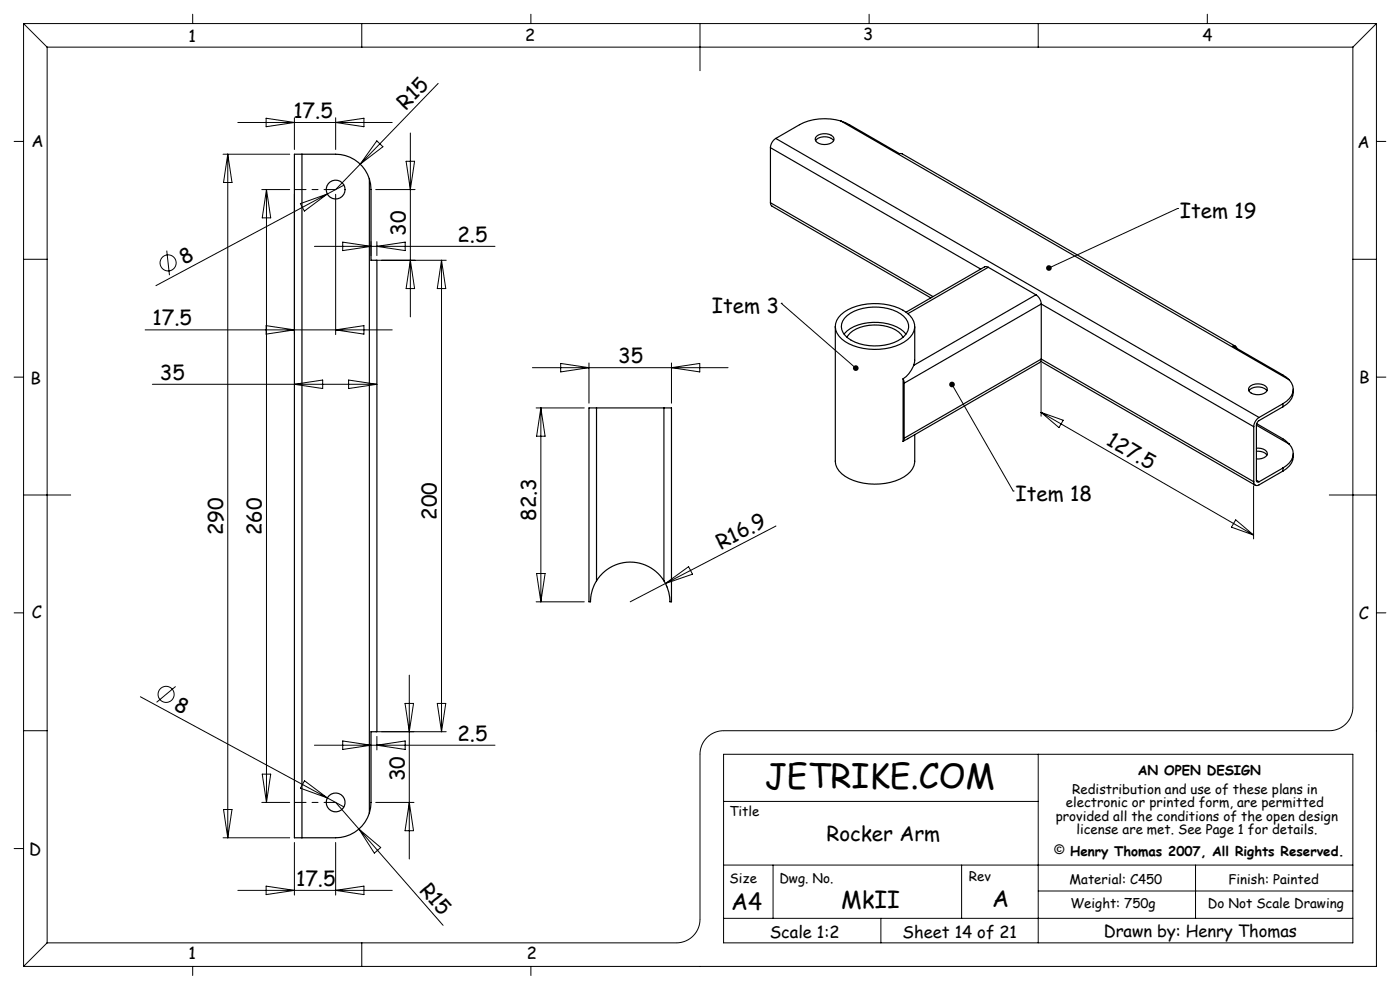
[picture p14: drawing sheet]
<svg xmlns="http://www.w3.org/2000/svg" width="297mm" height="210mm" viewBox="0 0 297 210" stroke-linecap="round" stroke-linejoin="round" font-family="sans-serif">
<defs><g id="words">
<text font-size="7.1" x="162.3" y="167.3">JETRIKE.COM</text>
<g font-size="4.9">
<text x="155.1" y="193">A4</text>
<text x="178.5" y="192.5">MkII</text>
<text x="210.5" y="192.3">A</text>
</g>
<g font-size="4.4">
<text x="86.1" y="23.4" transform="rotate(-46 86.1 23.4)">R15</text>
<text x="62.2" y="25">17.5</text>
<text x="250.3" y="46.3">Item 19</text>
<text x="86.1" y="50" transform="rotate(-90 86.1 50)">30</text>
<text x="97" y="51.3">2.5</text>
<text x="39.1" y="56.3" transform="rotate(-28 39.1 56.3)">8</text>
<text x="32.4" y="69">17.5</text>
<text x="151" y="66.4">Item 3</text>
<text x="131.1" y="77">35</text>
<text x="33.9" y="80.6">35</text>
<text x="234.5" y="94.2" transform="rotate(30 234.5 94.2)">127.5</text>
<text x="215.5" y="106.2">Item 18</text>
<text x="47.4" y="113.6" transform="rotate(-90 47.4 113.6)">290</text>
<text x="55.6" y="113.6" transform="rotate(-90 55.6 113.6)">260</text>
<text x="92.7" y="110.2" transform="rotate(-90 92.7 110.2)">200</text>
<text x="113.8" y="110.5" transform="rotate(-90 113.8 110.5)">82.3</text>
<text x="152.9" y="116.6" transform="rotate(-27 152.9 116.6)">R16.9</text>
<text x="36.7" y="150.4" transform="rotate(28 36.7 150.4)">8</text>
<text x="97" y="157.1">2.5</text>
<text x="85.9" y="165.8" transform="rotate(-90 85.9 165.8)">30</text>
<text x="175.3" y="178.4">Rocker Arm</text>
<text x="62.8" y="187.9">17.5</text>
<text x="88.8" y="188.9" transform="rotate(49 88.8 188.9)">R15</text>
</g>
<g font-size="3.5">
<text x="40" y="8.9">1</text>
<text x="111.4" y="8.6">2</text>
<text x="183.1" y="8.6">3</text>
<text x="255.1" y="8.7">4</text>
<text x="6.7" y="31.1">A</text>
<text x="288" y="31.4">A</text>
<text x="6.5" y="81.4">B</text>
<text x="288.3" y="81.2">B</text>
<text x="6.7" y="131.1">C</text>
<text x="288.3" y="131.3">C</text>
<text x="6.2" y="181.4">D</text>
<text x="40" y="203.5">1</text>
<text x="111.8" y="203.5">2</text>
<text x="163.3" y="199.1">Scale 1:2</text>
<text x="191.5" y="199">Sheet 14 of 21</text>
<text x="234.1" y="198.7">Drawn by: Henry Thomas</text>
</g>
<g font-size="2.8">
<text x="241.4" y="164.3">AN OPEN DESIGN</text>
<text x="154.7" y="173.2">Title</text>
<text x="226.1" y="171.2">electronic or printed form, are permitted</text>
<text x="227.5" y="168.4">Redistribution and use of these plans in</text>
<text x="224" y="174">provided all the conditions of the open design</text>
<text x="228.3" y="176.9">license are met. See Page 1 for details.</text>
<text x="223.7" y="181.1">© Henry Thomas 2007, All Rights Reserved.</text>
<text x="154.8" y="187.2">Size</text>
<text x="165.3" y="187.3">Dwg. No.</text>
<text x="205.5" y="186.8">Rev</text>
<text x="226.9" y="187.4">Material: C450</text>
<text x="260.6" y="187.4">Finish: Painted</text>
<text x="227.1" y="192.7">Weight: 750g</text>
<text x="256.3" y="192.6">Do Not Scale Drawing</text>
</g>
</g></defs>
<g fill="none" stroke="#000" stroke-width=".21">
<path d="M5 5h287M5 5v200M5 5l5 5M10 10v190M10 10h277M40.9 3v2M76.7 5v5M93 17.7l-21.8 22.5M112.6 3v2M148.5 5v10M184.4 3v2M220.3 5v5"/>
<path d="M256.1 3v2M287 10v140a5 5 0 0 1-5 5h-128.5a5 5 0 0 0-5 5v35a5 5 0 0 1-5 5h-133.5M292 5v200h-287M292 5l-5 5M3 30h2M47.3 32.7h14.2M48.3 32.7v145M48.3 32.7l.9 6h-1.8zM50.5 26h32.7M56.5 25.1l6 .9-6 .9zM62.5 25v6.7M71.2 25v6.7"/>
<path d="M71.2 26l6-.9v1.8zM73 39.3l-39.9 21.3M79.9 29.9l1.3 1.2-4.8 3.7zM86.2 34.2h1.8l-.9 6zM87.1 28.2v39M292 30h2M5 55h5M35.4 53.2l.6 5.2M55.5 40.2h6M56.5 40.2v130M56.5 40.2l.9 6h-1.8zM62.5 41.2v29.8"/>
<path d="M63.7 43.2l5.7-2-4.8 3.6zM66.7 52.3h38.3M71.2 41.2v29.8M72.7 51.4l6 .9-6 .9zM78.7 51.3v2.9M79.7 40.2h8.4M79.7 55.2h15M80 51.3v2.9M80 52.3l6-.9v1.8zM87.1 55.2l.9 6h-1.8zM93.7 55.2v100M93.7 55.2l.9 6h-1.8z"/>
<path d="M249.8 44.2h.1M249.8 44.2l-27.3 12.7M287 55h5M30.8 70h52.4M56.5 69.1l6 .9-6 .9zM71.2 70l6-.9v1.8zM112.9 78h41.5M118.9 77.1l6 .9-6 .9zM124.9 77v8.5M142.4 77v8.5M142.4 78l6-.9v1.8zM165.7 64.3h.1"/>
<path d="M165.7 64.3l15.8 13.8M220.9 77v11.3M3 80h2M32.3 81.5h47.7M62.5 81.5l6-.9v1.8zM74 80.6l6 .9-6 .9zM113.7 86.5h10.2M114.7 86.5v41.2M114.7 86.5l.9 6h-1.8zM202 81.6l12.9 22.6M220.9 87.5l45 26M220.9 87.5l4.7 1.6-.9 1.6z"/>
<path d="M292 80h2M5 105h10M164.6 111.6l-30.9 16.1M214.9 104.2h.1M262.1 110.3l3.8 3.2-4.7-1.7zM265.9 103v11.3M282 105h10M3 130h2M113.7 127.7h10.2M113.8 121.7h1.8l-.9 6zM141.2 123.8l4.9-3.6 .8 1.6zM141.3 124.1l.3 .6"/>
<path d="M292 130h2M5 155h5M29.8 147.8l43.2 23.4M37.3 145.6l-4.1 3.4M66.7 158.1h38.3M72.7 157.2l6 .9-6 .9zM79.7 155.2h15M80 156.2v2.9M80 158.1l6-.9v1.8zM85.9 149.2h1.8l-.9 6zM86.8 143.2v39M92.8 149.2h1.8l-.9 6z"/>
<path d="M47.3 177.7h14.2M47.4 171.7h1.8l-.9 6zM55.5 170.2h6M55.6 164.2h1.8l-.9 6zM62.5 178.7v11.2M64.6 165.6l4.8 3.7-5.7-2.1zM71.2 178.7v11.2M71.2 170.2l22.8 26.1M76.1 175.9l4.7 3.9-1.4 1.2zM79.7 170.2h8.1M86.8 170.2l.9 6h-1.8zM153.5 160h133.5v40h-133.5z"/>
<path d="M153.5 170h66.8M220.3 160v40M3 180h2M50.5 188.9h32.7M56.5 188l6 .9-6 .9zM71.2 188.9l6-.9v1.8zM153.5 183.5h133.5M153.5 194.8h133.5M164 183.5v11.3M186.9 194.8v5.2M204 183.5v11.3M220.3 189h66.7"/>
<path d="M253.6 183.5v11.3M10 200l-5 5M40.9 205v1.9M76.7 200v5M112.6 205v1.9"/>
<circle cx="35.7" cy="55.8" r="1.71"/>
<circle cx="35.2" cy="147.3" r="1.71"/>
</g>
<path d="M71.2 40.2h-8.7M71.2 170.2h-8.7" fill="none" stroke="#000" stroke-width=".21" stroke-dasharray="15.2 1.3 1.3 1.3" stroke-dashoffset="12.8"/>
<path d="M201.6 81.1a.6 .6 0 0 0 .1 1 .6 .6 0 0 0 .9-.6 .6 .6 0 0 0-.9-.5l.3 .6-.3-.6zM222.1 56.4l-.2 .3 .1 .4 .5-.2-.5 .2a.6 .6 0 0 0 .8 .3 .6 .6 0 0 0 .2-.9 .6 .6 0 0 0-.9-.1zM181.1 77.7a.6 .6 0 0 0 .1 .8 .6 .6 0 0 0 .8 0l-.5-.4 .5 .4a.6 .6 0 0 0-.1-.9 .6 .6 0 0 0-.8 .1z" fill="#000"/>
<g fill="none" stroke="#000" stroke-width=".25">
<path d="M64.1 32.7h7.1a7.5 7.5 0 0 1 7.2 5.2M64.1 32.7h-1.6v145h1.6M64.1 32.7v145M78.4 37.9l.3 2.3v15h1.3v100h-1.3v15l-.3 2.3M78.4 37.9v134.6M163.4 31.3v11.7M163.4 31.3l44.7 25.8M164.6 29.4a2.5 2.5 0 0 0-1.2 1.9M164.6 29.4l102.5 59.2M173 29.8a2.63 2.63 0 0 1 3.9 0M173.2 28.9a2.64 2.64 0 0 1 3.7 .4 1.58 1.58 0 0 1-2 1.4 1.88 1.88 0 0 1-2-1.1zM178.4 25.7a11.9 11.9 0 0 0-8.8 .7l-5 3"/>
<path d="M178.4 25.7l1.8 .8 10.6 6.1h.6l70.7 40.9M178.4 25.7l95.1 54.9M163.4 43l.1 .5 .3 .2 33.7 19.5M163.4 43l34.5 19.9M209.7 56.7l-.5-.2-.3 .1-16.7 9.6M209.7 56.7l10.1 5.8M209.7 56.7l-17.1 9.8M177.2 69.3v28.5a4.2 4.2 0 0 0 2.9 3.7 12.8 12.8 0 0 0 12.4-.9 3.7 3.7 0 0 0 1.6-2.8v-5.6M178.4 66.8a12.2 12.2 0 0 1 11.3-1.8 5.8 5.8 0 0 1 4.3 3.8 3.9 3.9 0 0 1-2.2 3.8 13 13 0 0 1-12.5-.2 3.4 3.4 0 0 1-.9-5.6zM179.1 70.9a9.1 9.1 0 0 1 8.3-2.4 7.3 7.3 0 0 1 4.8 2.4M179.7 71.5a6.4 6.4 0 0 1 5.7-2.6 6.8 6.8 0 0 1 6.2 2.6M179.7 66.9a10.5 10.5 0 0 1 12 .2 2.83 2.83 0 0 1-.5 4.7 10.7 10.7 0 0 1-11.3-.1 2.82 2.82 0 0 1-.2-4.8z"/>
<path d="M193.8 77.5l-.1 .3a5.8 5.8 0 0 1-2.1 2.6M194.1 69.3v7.1l-.3 1.1M219.8 62.5a2.5 2.5 0 0 1 1.1 2M219.8 62.5l-26 15M220.8 76.7l45.5 26.2M220.9 76.2l-.1 .4-.2 .3-29 16.7M220.9 64.5l-29.1 16.8M220.9 76.2l-29.1 16.8M220.9 64.5v11.7M220.9 64.5l45.1 26M220.9 76.2l45.1 26M262.4 73.9l-.3-.5h-.5l10.6 6.1 1.3 1.1"/>
<path d="M126.5 86.5h-1.6v41.2h.3a10.2 10.2 0 0 1 1.3-4.5M126.5 86.5v36.7M126.5 86.5h14.3M140.8 86.5h1.6v41.2h-.2a9.7 9.7 0 0 0-1.4-4.5M140.8 86.5v36.7M191.6 80.4l.2 .9M191.6 80.4v13.2M191.8 93l-.2 .6M191.8 81.3v11.7M264.9 82.9a2.63 2.63 0 0 1 3.9 0M265 82.1a2.73 2.73 0 0 1 3.7 .1 .89 .89 0 0 1-.5 1.3 2.66 2.66 0 0 1-3.3-.7zM266 90.5v11.7"/>
<path d="M266.5 95.1a2.01 2.01 0 0 1 2.4 1.1 1.89 1.89 0 0 1-2.4 1.2M266.5 95.7a2.28 2.28 0 0 1 2.3 .8M266.5 90.2v11.7M266.5 90.2l7 4M266.6 89.9l5.6 3.2 1.3 1.1M267.1 88.6a2.5 2.5 0 0 0-1.1 1.9M272.2 99.9l-5.1 2.9a.69 .69 0 0 1-.8 .1 .69 .69 0 0 1-.3-.7M272.2 86.3l-5.2 3-.5 .9M272.2 85.6l-5.1 3M272.2 85.6v.7M272.2 99.3v.6M272.2 99.3l-5.1 2.9"/>
<path d="M273.5 80.6a2.89 2.89 0 0 1-.6 4.5l-.7 .5M273.5 94.2a2.89 2.89 0 0 1-.6 4.6l-.7 .5M274.4 82.6a3.6 3.6 0 0 1-2.2 3.7M274.4 96.2a3.6 3.6 0 0 1-2.2 3.7M266.5 101.9a.34 .34 0 0 0 .2 .3 .34 .34 0 0 0 .4 0M266.5 101.9l.6 .3M126.5 123.2a8.4 8.4 0 0 1 14.3 0M78.4 172.5a7.5 7.5 0 0 1-7.2 5.2h-7.1"/>
<circle cx="71.2" cy="40.2" r="2"/>
<circle cx="71.2" cy="170.2" r="2"/>
</g>
<use href="#words"/>
</svg>
